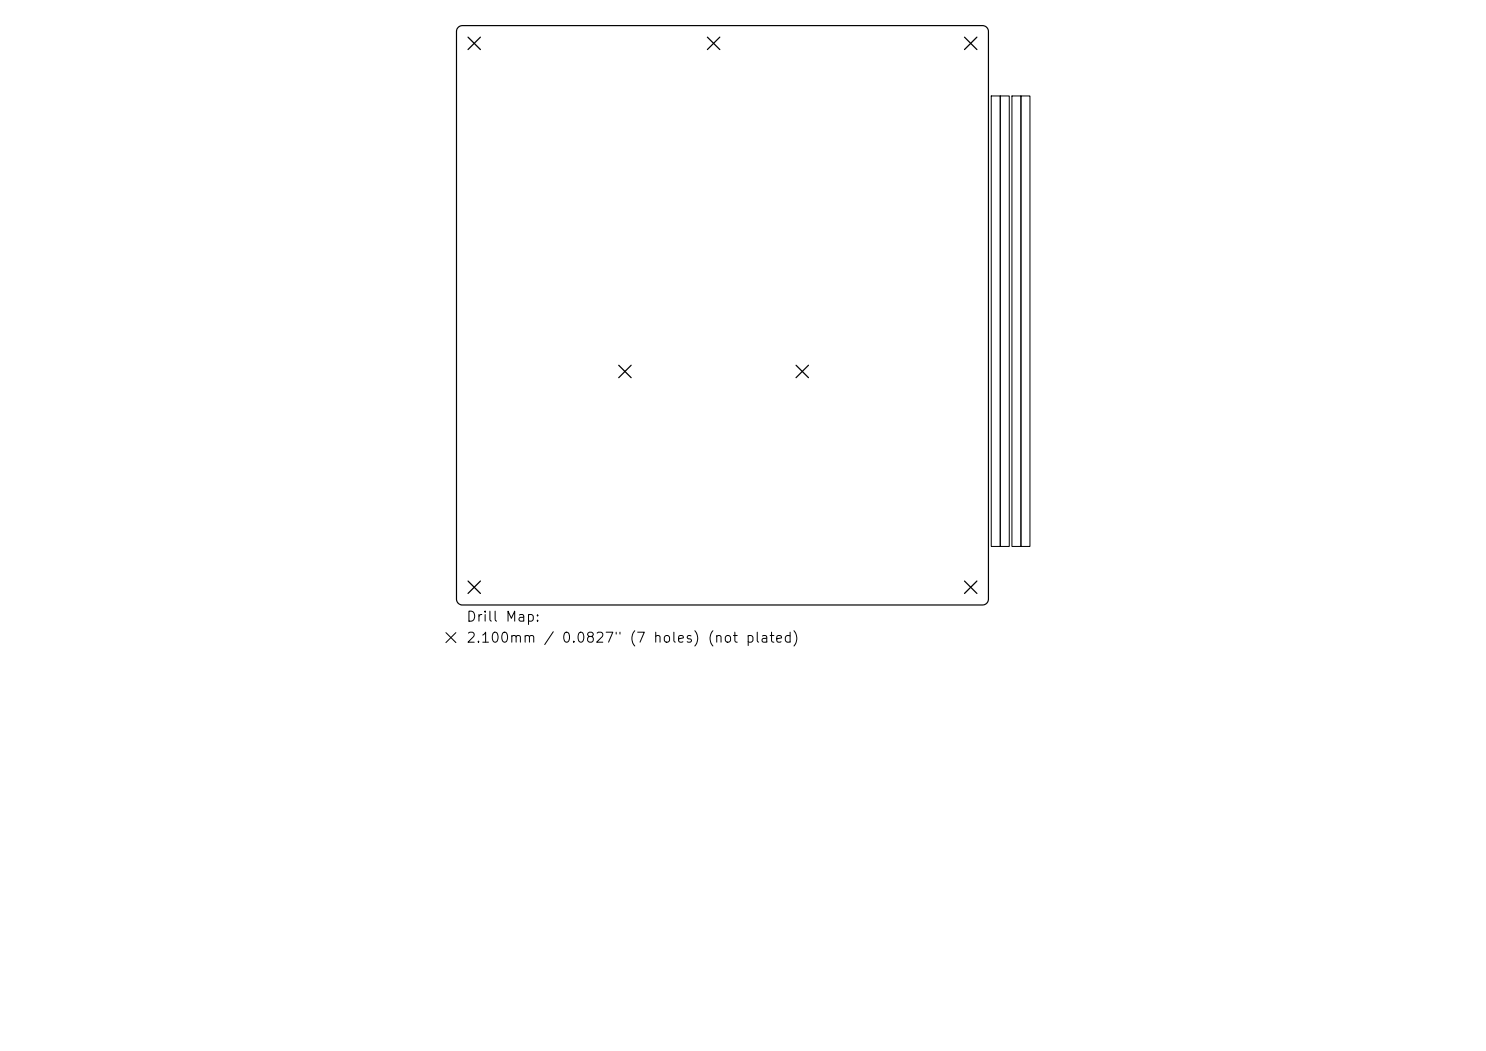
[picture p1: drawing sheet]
<svg xmlns="http://www.w3.org/2000/svg" width="297mm" height="210mm" viewBox="0 0 297 210" stroke-linecap="round" stroke-linejoin="round" font-family="sans-serif">
<defs><g id="words">
<g font-size="2">
<text x="93.1" y="124.7">Drill Map:</text>
<text x="93.1" y="128.9">2.100mm / 0.0827&quot; (7 holes) (not plated)</text>
</g>
</g></defs>
<path d="M91.6 5.5l.8-.4h104a1.18 1.18 0 0 1 1.2 1.2v113.4a1.18 1.18 0 0 1-1.2 1.2h-104a1.18 1.18 0 0 1-1.2-1.2v-113.4z" fill="none" stroke="#000" stroke-width=".24"/>
<path d="M198.1 19.2h1.8v90h-1.8zM199.9 19.2h1.8v90h-1.8zM202.3 19.2h1.8v90h-1.8zM204.1 19.2h1.8v90h-1.8zM89.1 126.4l2 2M91.1 126.4l-2 2" fill="none" stroke="#000" stroke-width=".2"/>
<g fill="none" stroke="#000" stroke-width=".25">
<path d="M93.5 7.4l2.5 2.5M96 7.4l-2.5 2.5M141.4 7.4l2.5 2.5M143.9 7.4l-2.5 2.5M192.8 7.4l2.5 2.5M195.3 7.4l-2.5 2.5M123.7 73l2.4 2.5M126.1 73l-2.4 2.5M159.1 73l2.5 2.5M161.6 73l-2.5 2.5M93.5 116.1l2.5 2.5M96 116.1l-2.5 2.5"/>
<path d="M192.8 116.1l2.5 2.5M195.3 116.1l-2.5 2.5"/>
</g>
<use href="#words"/>
</svg>
